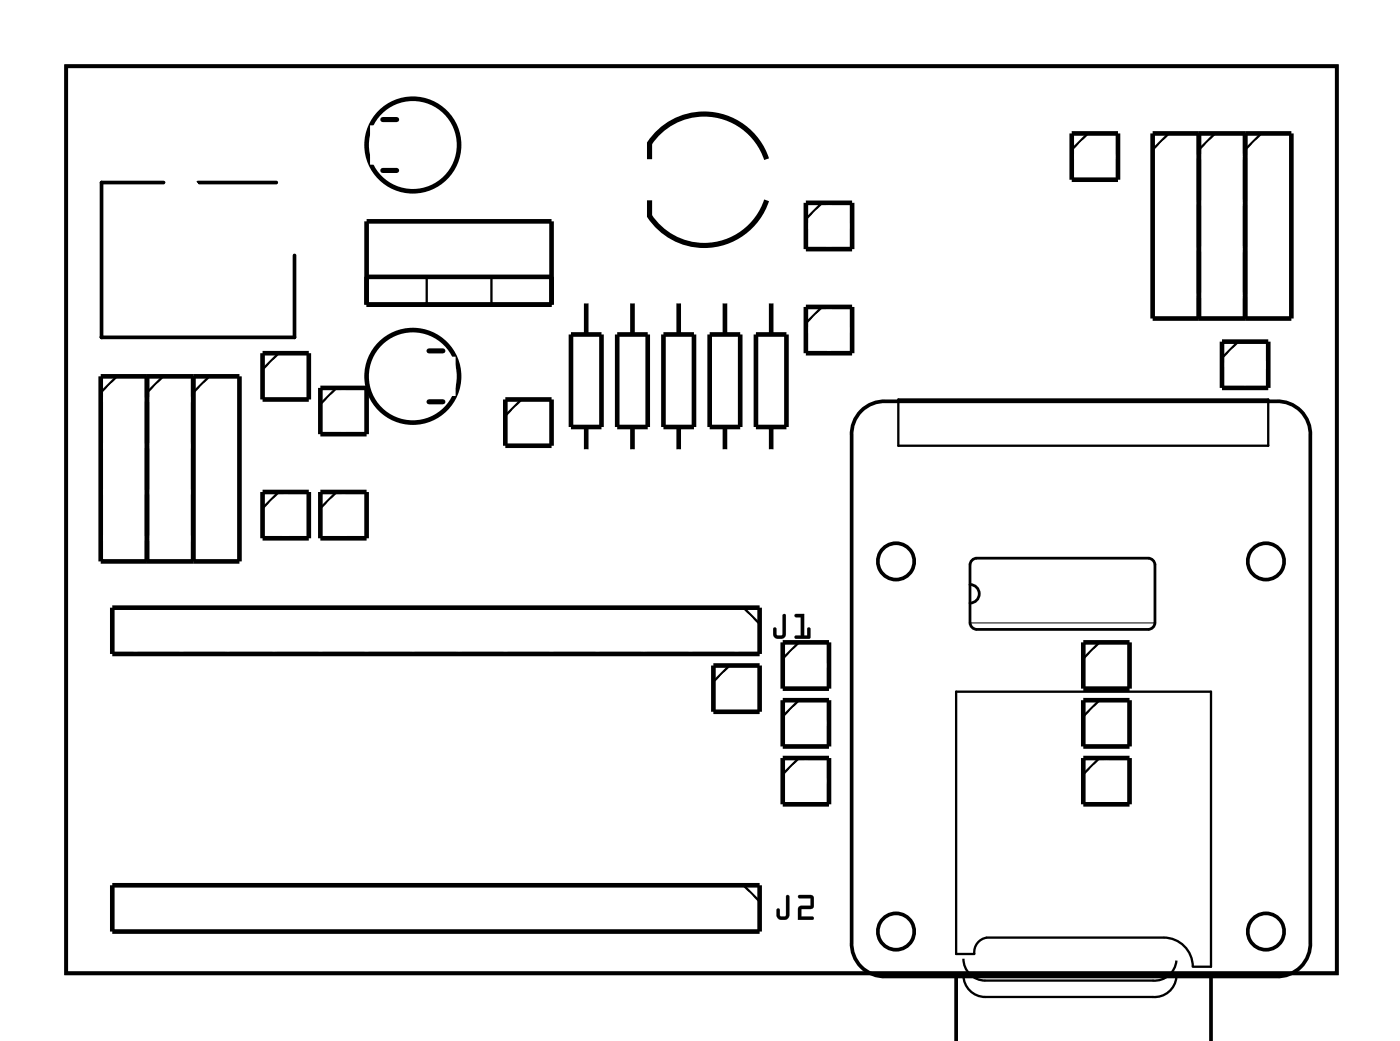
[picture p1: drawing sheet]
<svg xmlns="http://www.w3.org/2000/svg" width="77mm" height="57mm" viewBox="0 0 77 57" stroke-linecap="round" stroke-linejoin="round" font-family="sans-serif">
<g fill="none" stroke="#000" stroke-width=".2">
<path d="M3.6 3.6h69.8v49.8h-69.8zM9 10h-3.4v8.5h10.6v-4.5M10.9 10h4.3M47.3 22.6a1.8 1.8 0 0 1 1.4-.6h21.4a1.8 1.8 0 0 1 1.9 1.9v27.8a1.8 1.8 0 0 1-1.9 1.9h-21.4a1.8 1.8 0 0 1-1.9-1.9v-27.8a1.8 1.8 0 0 1 .5-1.3zM52.5 53.7v3.5M66.5 53.7v3.5"/>
<circle cx="49.2" cy="30.8" r="1"/>
<circle cx="69.5" cy="30.8" r="1"/>
<circle cx="49.2" cy="51.1" r="1"/>
<circle cx="69.5" cy="51.1" r="1"/>
</g>
<g fill="#000">
<path d="M3.6 3.6h69.8v49.8h-69.8zM3.6 3.6v49.8h69.8v-49.8z"/>
<path d="M43 33.7l.2 .1v1a.37 .37 0 0 1-.4 .3 .37 .37 0 0 1-.3-.3v-.3a.1 .1 0 0 1 .1-.1 .1 .1 0 0 1 .1 .1v.4h.3zM43 33.7v1.1l-.3 .1-.1-.4h-.1v.3a.35 .35 0 0 0 .3 .3 .35 .35 0 0 0 .4-.3v-1zM43.7 33.7h.5v1.2h.1v-.4a.1 .1 0 0 1 .1-.1 .1 .1 0 0 1 .1 .1v.5l-.8 .1a.1 .1 0 0 1-.1-.1 .1 .1 0 0 1 .1-.1h.3v-1h-.3zM43.7 33.7v.2h.3v1h-.3v.1l.8 .1v-.6h-.1v.4h-.2v-1.2z"/>
<path d="M43 33.7l.2 .1v1a.36 .36 0 0 1-.4 .3 .36 .36 0 0 1-.3-.3v-.3l.1-.1v.1l.1 .4 .3-.1zM43.7 33.7h.5v1.2h.1v-.4h.2v.6l-.8-.1v-.1h.3v-1h-.3z"/>
<path d="M43.2 49.2h.2v1a.37 .37 0 0 1-.4 .3 .37 .37 0 0 1-.3-.3v-.2a.1 .1 0 0 1 0-.1 .1 .1 0 0 1 .1 .1l.1 .3h.2zM43.2 49.2v1.1h-.3l-.2-.4v.3a.35 .35 0 0 0 .3 .3 .35 .35 0 0 0 .3-.3v-1zM43.9 49.2l.6-.1 .2 .1v.7h-.7v.4h.6a.1 .1 0 0 1 .1 .1 .1 .1 0 0 1-.1 .1h-.8l.1-.7 .6-.1v-.4h-.6zM43.9 49.2v.1h.6v.4l-.6 .1-.1 .7h.8v-.2h-.6v-.4l.6-.1 .1-.6-.2-.1z"/>
<path d="M43.2 49.2h.2v1a.36 .36 0 0 1-.4 .3 .36 .36 0 0 1-.3-.3v-.3h.1l.1 .4h.3zM43.9 49.2l.6-.1 .2 .1v.7h-.7v.4h.7v.2h-.9l.1-.7 .6-.1v-.4h-.6z"/>
</g>
<g fill="none" stroke="#000" stroke-width=".25">
<path d="M14.4 19.4h2.6v2.5h-2.6zM20.1 12.2h10.2v4.5h-10.2zM20.1 15.2h10.2M31.4 18.4h1.6v5h-1.6zM32.2 16.5v1.9M33.9 18.4h1.7v5h-1.7zM34.7 16.5v1.9M36.4 18.4h1.7v5h-1.7zM37.3 16.5v1.9M39 18.4h1.7v5h-1.7zM39.8 16.5v1.9M41.5 18.4h1.7v5h-1.7z"/>
<path d="M42.4 16.5v1.9M44.3 16.9h2.5v2.5h-2.5zM44.3 11.1h2.5v2.6h-2.5zM58.9 7.3h2.5v2.6h-2.5zM63.3 7.3h7.6v10.2h-7.6zM65.9 7.3v10.2M67.1 18.8h2.6v2.5h-2.6zM68.4 7.3v10.2M5.5 20.7h7.7v10.1h-7.7zM6.2 33.4h35.5v2.5h-35.5zM8.1 20.7v10.1M10.6 20.7v10.1"/>
<path d="M14.4 27h2.6v2.6h-2.6zM17.6 27h2.5v2.6h-2.5zM17.6 21.3h2.5v2.5h-2.5zM27.8 21.9h2.5v2.6h-2.5zM32.2 23.4v1.4M34.7 23.4v1.4M37.3 23.4v1.4M39.2 36.5h2.5v2.6h-2.5zM39.8 23.4v1.4M42.4 23.4v1.4M43 35.3h2.5v2.5h-2.5zM43 38.4h2.5v2.6h-2.5z"/>
<path d="M59.5 35.3h2.5v2.5h-2.5zM59.5 38.4h2.5v2.6h-2.5zM6.2 48.6h35.5v2.5h-35.5zM43 41.6h2.5v2.6h-2.5zM59.5 41.6h2.5v2.6h-2.5z"/>
<circle cx="22.7" cy="8" r="2.54"/>
<circle cx="22.7" cy="20.7" r="2.54"/>
</g>
<g fill="none" stroke="#000" stroke-width=".13">
<path d="M15.3 19.4l-.9 .9M23.4 15.2v1.5M27 15.2v1.5M45.2 16.9l-.9 .8M45.2 11.1l-.9 .9M59.8 7.3l-.9 .9M64.2 7.3l-.9 .9M66.7 7.3l-.8 .9M68 18.8l-.9 .8M69.3 7.3l-.9 .9M6.4 20.7l-.9 .9M9 20.7l-.9 .9"/>
<path d="M11.5 20.7l-.9 .9M15.3 27l-.9 .9M18.5 21.3l-.9 .9M18.5 27l-.9 .9M28.6 21.9l-.8 .9M40.1 36.5l-.9 .9M40.8 33.4l.9 .9M43.9 35.3l-.9 .9M43.9 38.4l-.9 .9M49.3 21.9h20.4v2.6h-20.4zM52.5 38h14v15.1h-1a1.6 1.6 0 0 0-1.6-1.6h-9.7a.81 .81 0 0 0-.7 .9h-1zM60.4 35.3l-.9 .9"/>
<path d="M60.4 38.4l-.9 .9M40.8 48.6l.9 .9M43.9 41.6l-.9 .9M52.9 52.6a1.2 1.2 0 0 0 1.2 1.2h9.2a1.2 1.2 0 0 0 1.3-1.1M52.9 53.5a1.2 1.2 0 0 0 1.2 1.2h9.2a1.2 1.2 0 0 0 1.3-1.1M60.4 41.6l-.9 .9"/>
</g>
<path d="M21 6.6h.8M21 9.4h.8M23.6 19.3h.7M35.7 8.7v-.8a3.6 3.6 0 0 1 3.5-1.6 3.6 3.6 0 0 1 2.9 2.4M35.7 11v.9a3.6 3.6 0 0 0 3.5 1.5 3.6 3.6 0 0 0 2.9-2.4M23.6 22.1h.7" fill="none" stroke="#000" stroke-width=".28"/>
<path d="M53.3 32.1a.51 .51 0 0 1 .5 .5 .51 .51 0 0 1-.5 .5M53.5 30.7h9.8l.1 .3v3.4l-.3 .2-9.6-.1-.2-.3v-3.2z" fill="none" stroke="#000" stroke-width=".15"/>
<path d="M53.3 34.2h10.1" fill="none" stroke="#000" stroke-width=".05"/>
<circle cx="67.1" cy="8.6" r=".74" fill="#fff"/>
<circle cx="67.1" cy="8.6" r=".74" fill="none" stroke="#fff" stroke-width=".76" stroke-linecap="butt"/>
<circle cx="67.1" cy="11.1" r=".74" fill="#fff"/>
<circle cx="67.1" cy="11.1" r=".74" fill="none" stroke="#fff" stroke-width=".76" stroke-linecap="butt"/>
<circle cx="67.1" cy="13.7" r=".74" fill="#fff"/>
<circle cx="67.1" cy="13.7" r=".74" fill="none" stroke="#fff" stroke-width=".76" stroke-linecap="butt"/>
<circle cx="67.1" cy="16.2" r=".74" fill="#fff"/>
<circle cx="67.1" cy="16.2" r=".74" fill="none" stroke="#fff" stroke-width=".76" stroke-linecap="butt"/>
<circle cx="40.5" cy="34.6" r=".74" fill="#fff"/>
<circle cx="40.5" cy="34.6" r=".74" fill="none" stroke="#fff" stroke-width=".76" stroke-linecap="butt"/>
<circle cx="37.9" cy="34.6" r=".74" fill="#fff"/>
<circle cx="37.9" cy="34.6" r=".74" fill="none" stroke="#fff" stroke-width=".76" stroke-linecap="butt"/>
<circle cx="35.4" cy="34.6" r=".74" fill="#fff"/>
<circle cx="35.4" cy="34.6" r=".74" fill="none" stroke="#fff" stroke-width=".76" stroke-linecap="butt"/>
<circle cx="32.8" cy="34.6" r=".74" fill="#fff"/>
<circle cx="32.8" cy="34.6" r=".74" fill="none" stroke="#fff" stroke-width=".76" stroke-linecap="butt"/>
<circle cx="30.3" cy="34.6" r=".74" fill="#fff"/>
<circle cx="30.3" cy="34.6" r=".74" fill="none" stroke="#fff" stroke-width=".76" stroke-linecap="butt"/>
<circle cx="27.8" cy="34.6" r=".74" fill="#fff"/>
<circle cx="27.8" cy="34.6" r=".74" fill="none" stroke="#fff" stroke-width=".76" stroke-linecap="butt"/>
<circle cx="25.2" cy="34.6" r=".74" fill="#fff"/>
<circle cx="25.2" cy="34.6" r=".74" fill="none" stroke="#fff" stroke-width=".76" stroke-linecap="butt"/>
<circle cx="22.7" cy="34.6" r=".74" fill="#fff"/>
<circle cx="22.7" cy="34.6" r=".74" fill="none" stroke="#fff" stroke-width=".76" stroke-linecap="butt"/>
<circle cx="20.1" cy="34.6" r=".74" fill="#fff"/>
<circle cx="20.1" cy="34.6" r=".74" fill="none" stroke="#fff" stroke-width=".76" stroke-linecap="butt"/>
<circle cx="17.6" cy="34.6" r=".74" fill="#fff"/>
<circle cx="17.6" cy="34.6" r=".74" fill="none" stroke="#fff" stroke-width=".76" stroke-linecap="butt"/>
<circle cx="15.1" cy="34.6" r=".74" fill="#fff"/>
<circle cx="15.1" cy="34.6" r=".74" fill="none" stroke="#fff" stroke-width=".76" stroke-linecap="butt"/>
<circle cx="12.5" cy="34.6" r=".74" fill="#fff"/>
<circle cx="12.5" cy="34.6" r=".74" fill="none" stroke="#fff" stroke-width=".76" stroke-linecap="butt"/>
<circle cx="10" cy="34.6" r=".74" fill="#fff"/>
<circle cx="10" cy="34.6" r=".74" fill="none" stroke="#fff" stroke-width=".76" stroke-linecap="butt"/>
<circle cx="7.4" cy="34.6" r=".74" fill="#fff"/>
<circle cx="7.4" cy="34.6" r=".74" fill="none" stroke="#fff" stroke-width=".76" stroke-linecap="butt"/>
<circle cx="40.5" cy="49.9" r=".74" fill="#fff"/>
<circle cx="40.5" cy="49.9" r=".74" fill="none" stroke="#fff" stroke-width=".76" stroke-linecap="butt"/>
<circle cx="37.9" cy="49.9" r=".74" fill="#fff"/>
<circle cx="37.9" cy="49.9" r=".74" fill="none" stroke="#fff" stroke-width=".76" stroke-linecap="butt"/>
<circle cx="35.4" cy="49.9" r=".74" fill="#fff"/>
<circle cx="35.4" cy="49.9" r=".74" fill="none" stroke="#fff" stroke-width=".76" stroke-linecap="butt"/>
<circle cx="32.8" cy="49.9" r=".74" fill="#fff"/>
<circle cx="32.8" cy="49.9" r=".74" fill="none" stroke="#fff" stroke-width=".76" stroke-linecap="butt"/>
<circle cx="30.3" cy="49.9" r=".74" fill="#fff"/>
<circle cx="30.3" cy="49.9" r=".74" fill="none" stroke="#fff" stroke-width=".76" stroke-linecap="butt"/>
<circle cx="27.8" cy="49.9" r=".74" fill="#fff"/>
<circle cx="27.8" cy="49.9" r=".74" fill="none" stroke="#fff" stroke-width=".76" stroke-linecap="butt"/>
<circle cx="25.2" cy="49.9" r=".74" fill="#fff"/>
<circle cx="25.2" cy="49.9" r=".74" fill="none" stroke="#fff" stroke-width=".76" stroke-linecap="butt"/>
<circle cx="22.7" cy="49.9" r=".74" fill="#fff"/>
<circle cx="22.7" cy="49.9" r=".74" fill="none" stroke="#fff" stroke-width=".76" stroke-linecap="butt"/>
<circle cx="20.1" cy="49.9" r=".74" fill="#fff"/>
<circle cx="20.1" cy="49.9" r=".74" fill="none" stroke="#fff" stroke-width=".76" stroke-linecap="butt"/>
<circle cx="17.6" cy="49.9" r=".74" fill="#fff"/>
<circle cx="17.6" cy="49.9" r=".74" fill="none" stroke="#fff" stroke-width=".76" stroke-linecap="butt"/>
<circle cx="15.1" cy="49.9" r=".74" fill="#fff"/>
<circle cx="15.1" cy="49.9" r=".74" fill="none" stroke="#fff" stroke-width=".76" stroke-linecap="butt"/>
<circle cx="12.5" cy="49.9" r=".74" fill="#fff"/>
<circle cx="12.5" cy="49.9" r=".74" fill="none" stroke="#fff" stroke-width=".76" stroke-linecap="butt"/>
<circle cx="10" cy="49.9" r=".74" fill="#fff"/>
<circle cx="10" cy="49.9" r=".74" fill="none" stroke="#fff" stroke-width=".76" stroke-linecap="butt"/>
<circle cx="7.4" cy="49.9" r=".74" fill="#fff"/>
<circle cx="7.4" cy="49.9" r=".74" fill="none" stroke="#fff" stroke-width=".76" stroke-linecap="butt"/>
<circle cx="9.3" cy="21.9" r=".74" fill="#fff"/>
<circle cx="9.3" cy="21.9" r=".74" fill="none" stroke="#fff" stroke-width=".76" stroke-linecap="butt"/>
<circle cx="9.3" cy="24.5" r=".74" fill="#fff"/>
<circle cx="9.3" cy="24.5" r=".74" fill="none" stroke="#fff" stroke-width=".76" stroke-linecap="butt"/>
<circle cx="9.3" cy="27" r=".74" fill="#fff"/>
<circle cx="9.3" cy="27" r=".74" fill="none" stroke="#fff" stroke-width=".76" stroke-linecap="butt"/>
<circle cx="9.3" cy="29.6" r=".74" fill="#fff"/>
<circle cx="9.3" cy="29.6" r=".74" fill="none" stroke="#fff" stroke-width=".76" stroke-linecap="butt"/>
<circle cx="11.9" cy="21.9" r=".74" fill="#fff"/>
<circle cx="11.9" cy="21.9" r=".74" fill="none" stroke="#fff" stroke-width=".76" stroke-linecap="butt"/>
<circle cx="11.9" cy="24.5" r=".74" fill="#fff"/>
<circle cx="11.9" cy="24.5" r=".74" fill="none" stroke="#fff" stroke-width=".76" stroke-linecap="butt"/>
<circle cx="11.9" cy="27" r=".74" fill="#fff"/>
<circle cx="11.9" cy="27" r=".74" fill="none" stroke="#fff" stroke-width=".76" stroke-linecap="butt"/>
<circle cx="11.9" cy="29.6" r=".74" fill="#fff"/>
<circle cx="11.9" cy="29.6" r=".74" fill="none" stroke="#fff" stroke-width=".76" stroke-linecap="butt"/>
<circle cx="6.8" cy="21.9" r=".74" fill="#fff"/>
<circle cx="6.8" cy="21.9" r=".74" fill="none" stroke="#fff" stroke-width=".76" stroke-linecap="butt"/>
<circle cx="6.8" cy="24.5" r=".74" fill="#fff"/>
<circle cx="6.8" cy="24.5" r=".74" fill="none" stroke="#fff" stroke-width=".76" stroke-linecap="butt"/>
<circle cx="6.8" cy="27" r=".74" fill="#fff"/>
<circle cx="6.8" cy="27" r=".74" fill="none" stroke="#fff" stroke-width=".76" stroke-linecap="butt"/>
<circle cx="6.8" cy="29.6" r=".74" fill="#fff"/>
<circle cx="6.8" cy="29.6" r=".74" fill="none" stroke="#fff" stroke-width=".76" stroke-linecap="butt"/>
<circle cx="64.6" cy="8.6" r=".74" fill="#fff"/>
<circle cx="64.6" cy="8.6" r=".74" fill="none" stroke="#fff" stroke-width=".76" stroke-linecap="butt"/>
<circle cx="64.6" cy="11.1" r=".74" fill="#fff"/>
<circle cx="64.6" cy="11.1" r=".74" fill="none" stroke="#fff" stroke-width=".76" stroke-linecap="butt"/>
<circle cx="64.6" cy="13.7" r=".74" fill="#fff"/>
<circle cx="64.6" cy="13.7" r=".74" fill="none" stroke="#fff" stroke-width=".76" stroke-linecap="butt"/>
<circle cx="64.6" cy="16.2" r=".74" fill="#fff"/>
<circle cx="64.6" cy="16.2" r=".74" fill="none" stroke="#fff" stroke-width=".76" stroke-linecap="butt"/>
<circle cx="69.7" cy="8.6" r=".74" fill="#fff"/>
<circle cx="69.7" cy="8.6" r=".74" fill="none" stroke="#fff" stroke-width=".76" stroke-linecap="butt"/>
<circle cx="69.7" cy="11.1" r=".74" fill="#fff"/>
<circle cx="69.7" cy="11.1" r=".74" fill="none" stroke="#fff" stroke-width=".76" stroke-linecap="butt"/>
<circle cx="69.7" cy="13.7" r=".74" fill="#fff"/>
<circle cx="69.7" cy="13.7" r=".74" fill="none" stroke="#fff" stroke-width=".76" stroke-linecap="butt"/>
<circle cx="69.7" cy="16.2" r=".74" fill="#fff"/>
<circle cx="69.7" cy="16.2" r=".74" fill="none" stroke="#fff" stroke-width=".76" stroke-linecap="butt"/>
<circle cx="36" cy="9.9" r=".57" fill="#fff"/>
<circle cx="36" cy="9.9" r=".57" fill="none" stroke="#fff" stroke-width=".76" stroke-linecap="butt"/>
<circle cx="38" cy="9.9" r=".57" fill="#fff"/>
<circle cx="38" cy="9.9" r=".57" fill="none" stroke="#fff" stroke-width=".76" stroke-linecap="butt"/>
<circle cx="40" cy="9.9" r=".57" fill="#fff"/>
<circle cx="40" cy="9.9" r=".57" fill="none" stroke="#fff" stroke-width=".76" stroke-linecap="butt"/>
<circle cx="42" cy="9.9" r=".57" fill="#fff"/>
<circle cx="42" cy="9.9" r=".57" fill="none" stroke="#fff" stroke-width=".76" stroke-linecap="butt"/>
<circle cx="15.7" cy="20.7" r=".74" fill="#fff"/>
<circle cx="15.7" cy="20.7" r=".74" fill="none" stroke="#fff" stroke-width=".76" stroke-linecap="butt"/>
<circle cx="15.7" cy="28.3" r=".74" fill="#fff"/>
<circle cx="15.7" cy="28.3" r=".74" fill="none" stroke="#fff" stroke-width=".76" stroke-linecap="butt"/>
<circle cx="16.3" cy="11.8" r=".75" fill="#fff"/>
<circle cx="16.3" cy="11.8" r=".75" fill="none" stroke="#fff" stroke-width=".75" stroke-linecap="butt"/>
<path d="M15.6 10.1a1 1 0 0 1 1.1-.3 1 1 0 0 1 .6 1v2a1 1 0 0 1-1 1 1 1 0 0 1-1-1v-2l.1-.4zM15.8 11.8a.5 .5 0 0 0 1 0 .5 .5 0 0 0-1 0z" fill="#fff"/>
<g fill="none" stroke="#fff" stroke-width=".25">
<path d="M15.6 10.1a1 1 0 0 1 1.1-.3 1 1 0 0 1 .6 1v2a1 1 0 0 1-1 1 1 1 0 0 1-1-1v-2l.1-.4z"/>
<circle cx="16.3" cy="11.8" r=".5"/>
</g>
<circle cx="10" cy="11.8" r=".75" fill="#fff"/>
<circle cx="10" cy="11.8" r=".75" fill="none" stroke="#fff" stroke-width=".75" stroke-linecap="butt"/>
<path d="M9.3 10.1a1 1 0 0 1 1.1-.3 1 1 0 0 1 .6 1v2a1 1 0 0 1-1 1 1 1 0 0 1-1-1v-2l.1-.4zM9.5 11.8a.5 .5 0 0 0 1 0 .5 .5 0 0 0-1 0z" fill="#fff"/>
<g fill="none" stroke="#fff" stroke-width=".25">
<path d="M9.3 10.1a1 1 0 0 1 1.1-.3 1 1 0 0 1 .6 1v2a1 1 0 0 1-1 1 1 1 0 0 1-1-1v-2l.1-.4z"/>
<circle cx="10" cy="11.8" r=".5"/>
</g>
<circle cx="13.3" cy="16.8" r=".75" fill="#fff"/>
<circle cx="13.3" cy="16.8" r=".75" fill="none" stroke="#fff" stroke-width=".75" stroke-linecap="butt"/>
<path d="M11.6 16.1l.3-.3h.4h2a1 1 0 0 1 1 1 1 1 0 0 1-1 1h-2a1 1 0 0 1-.9-.6 1 1 0 0 1 .2-1.1zM12.8 16.8a.5 .5 0 0 0 1 0 .5 .5 0 0 0-1 0z" fill="#fff"/>
<g fill="none" stroke="#fff" stroke-width=".25">
<path d="M11.6 16.1l.3-.3h.4h2a1 1 0 0 1 1 1 1 1 0 0 1-1 1h-2a1 1 0 0 1-.9-.6 1 1 0 0 1 .2-1.1z"/>
<circle cx="13.3" cy="16.8" r=".5"/>
</g>
<circle cx="16.3" cy="11.8" r=".75" fill="#fff"/>
<circle cx="16.3" cy="11.8" r=".75" fill="none" stroke="#fff" stroke-width=".75" stroke-linecap="butt"/>
<path d="M15.6 10.1a1 1 0 0 1 1.1-.3 1 1 0 0 1 .6 1v2a1 1 0 0 1-1 1 1 1 0 0 1-1-1v-2l.1-.4zM15.8 11.8a.5 .5 0 0 0 1 0 .5 .5 0 0 0-1 0z" fill="#fff"/>
<g fill="none" stroke="#fff" stroke-width=".25">
<path d="M15.6 10.1a1 1 0 0 1 1.1-.3 1 1 0 0 1 .6 1v2a1 1 0 0 1-1 1 1 1 0 0 1-1-1v-2l.1-.4z"/>
<circle cx="16.3" cy="11.8" r=".5"/>
</g>
<circle cx="10" cy="11.8" r=".75" fill="#fff"/>
<circle cx="10" cy="11.8" r=".75" fill="none" stroke="#fff" stroke-width=".75" stroke-linecap="butt"/>
<path d="M9.3 10.1a1 1 0 0 1 1.1-.3 1 1 0 0 1 .6 1v2a1 1 0 0 1-1 1 1 1 0 0 1-1-1v-2l.1-.4zM9.5 11.8a.5 .5 0 0 0 1 0 .5 .5 0 0 0-1 0z" fill="#fff"/>
<g fill="none" stroke="#fff" stroke-width=".25">
<path d="M9.3 10.1a1 1 0 0 1 1.1-.3 1 1 0 0 1 .6 1v2a1 1 0 0 1-1 1 1 1 0 0 1-1-1v-2l.1-.4z"/>
<circle cx="10" cy="11.8" r=".5"/>
</g>
<circle cx="13.3" cy="16.8" r=".75" fill="#fff"/>
<circle cx="13.3" cy="16.8" r=".75" fill="none" stroke="#fff" stroke-width=".75" stroke-linecap="butt"/>
<path d="M11.6 16.1l.3-.3h.4h2a1 1 0 0 1 1 1 1 1 0 0 1-1 1h-2a1 1 0 0 1-.9-.6 1 1 0 0 1 .2-1.1zM12.8 16.8a.5 .5 0 0 0 1 0 .5 .5 0 0 0-1 0z" fill="#fff"/>
<g fill="none" stroke="#fff" stroke-width=".25">
<path d="M11.6 16.1l.3-.3h.4h2a1 1 0 0 1 1 1 1 1 0 0 1-1 1h-2a1 1 0 0 1-.9-.6 1 1 0 0 1 .2-1.1z"/>
<circle cx="13.3" cy="16.8" r=".5"/>
</g>
<path d="M20.7 7.3h1.4v1.4h-1.4z" fill="#fff"/>
<path d="M20.7 7.3h1.4v1.4h-1.4z" fill="none" stroke="#fff" stroke-width=".76" stroke-linecap="butt"/>
<circle cx="21.4" cy="8" r=".7" fill="#fff"/>
<circle cx="21.4" cy="8" r=".7" fill="none" stroke="#fff" stroke-width=".76" stroke-linecap="butt"/>
<circle cx="23.9" cy="8" r=".7" fill="#fff"/>
<circle cx="23.9" cy="8" r=".7" fill="none" stroke="#fff" stroke-width=".76" stroke-linecap="butt"/>
<path d="M23.2 20h1.4v1.4h-1.4z" fill="#fff"/>
<path d="M23.2 20h1.4v1.4h-1.4z" fill="none" stroke="#fff" stroke-width=".76" stroke-linecap="butt"/>
<circle cx="23.9" cy="20.7" r=".7" fill="#fff"/>
<circle cx="23.9" cy="20.7" r=".7" fill="none" stroke="#fff" stroke-width=".76" stroke-linecap="butt"/>
<circle cx="21.4" cy="20.7" r=".7" fill="#fff"/>
<circle cx="21.4" cy="20.7" r=".7" fill="none" stroke="#fff" stroke-width=".76" stroke-linecap="butt"/>
<path d="M27 12.9h1.5v1.6h-1.5z" fill="#fff"/>
<path d="M27 12.9h1.5v1.6h-1.5z" fill="none" stroke="#fff" stroke-width=".76" stroke-linecap="butt"/>
<circle cx="27.8" cy="13.7" r=".79" fill="#fff"/>
<circle cx="27.8" cy="13.7" r=".79" fill="none" stroke="#fff" stroke-width=".76" stroke-linecap="butt"/>
<circle cx="25.2" cy="13.7" r=".79" fill="#fff"/>
<circle cx="25.2" cy="13.7" r=".79" fill="none" stroke="#fff" stroke-width=".76" stroke-linecap="butt"/>
<circle cx="22.7" cy="13.7" r=".79" fill="#fff"/>
<circle cx="22.7" cy="13.7" r=".79" fill="none" stroke="#fff" stroke-width=".76" stroke-linecap="butt"/>
<circle cx="32.2" cy="15.6" r=".7" fill="#fff"/>
<circle cx="32.2" cy="15.6" r=".7" fill="none" stroke="#fff" stroke-width=".76" stroke-linecap="butt"/>
<circle cx="32.2" cy="25.7" r=".7" fill="#fff"/>
<circle cx="32.2" cy="25.7" r=".7" fill="none" stroke="#fff" stroke-width=".76" stroke-linecap="butt"/>
<circle cx="37.3" cy="15.6" r=".7" fill="#fff"/>
<circle cx="37.3" cy="15.6" r=".7" fill="none" stroke="#fff" stroke-width=".76" stroke-linecap="butt"/>
<circle cx="37.3" cy="25.7" r=".7" fill="#fff"/>
<circle cx="37.3" cy="25.7" r=".7" fill="none" stroke="#fff" stroke-width=".76" stroke-linecap="butt"/>
<circle cx="34.7" cy="15.6" r=".7" fill="#fff"/>
<circle cx="34.7" cy="15.6" r=".7" fill="none" stroke="#fff" stroke-width=".76" stroke-linecap="butt"/>
<circle cx="34.7" cy="25.7" r=".7" fill="#fff"/>
<circle cx="34.7" cy="25.7" r=".7" fill="none" stroke="#fff" stroke-width=".76" stroke-linecap="butt"/>
<circle cx="39.8" cy="15.6" r=".7" fill="#fff"/>
<circle cx="39.8" cy="15.6" r=".7" fill="none" stroke="#fff" stroke-width=".76" stroke-linecap="butt"/>
<circle cx="39.8" cy="25.7" r=".7" fill="#fff"/>
<circle cx="39.8" cy="25.7" r=".7" fill="none" stroke="#fff" stroke-width=".76" stroke-linecap="butt"/>
<circle cx="42.4" cy="15.6" r=".7" fill="#fff"/>
<circle cx="42.4" cy="15.6" r=".7" fill="none" stroke="#fff" stroke-width=".76" stroke-linecap="butt"/>
<circle cx="42.4" cy="25.7" r=".7" fill="#fff"/>
<circle cx="42.4" cy="25.7" r=".7" fill="none" stroke="#fff" stroke-width=".76" stroke-linecap="butt"/>
<circle cx="53.2" cy="23.2" r=".7" fill="#fff"/>
<circle cx="53.2" cy="23.2" r=".7" fill="none" stroke="#fff" stroke-width=".63" stroke-linecap="butt"/>
<circle cx="63.3" cy="23.2" r=".7" fill="#fff"/>
<circle cx="63.3" cy="23.2" r=".7" fill="none" stroke="#fff" stroke-width=".63" stroke-linecap="butt"/>
<circle cx="68.4" cy="23.2" r=".7" fill="#fff"/>
<circle cx="68.4" cy="23.2" r=".7" fill="none" stroke="#fff" stroke-width=".63" stroke-linecap="butt"/>
<circle cx="58.2" cy="23.2" r=".7" fill="#fff"/>
<circle cx="58.2" cy="23.2" r=".7" fill="none" stroke="#fff" stroke-width=".63" stroke-linecap="butt"/>
<circle cx="65.9" cy="23.2" r=".7" fill="#fff"/>
<circle cx="65.9" cy="23.2" r=".7" fill="none" stroke="#fff" stroke-width=".63" stroke-linecap="butt"/>
<circle cx="60.8" cy="23.2" r=".7" fill="#fff"/>
<circle cx="60.8" cy="23.2" r=".7" fill="none" stroke="#fff" stroke-width=".63" stroke-linecap="butt"/>
<circle cx="55.7" cy="23.2" r=".7" fill="#fff"/>
<circle cx="55.7" cy="23.2" r=".7" fill="none" stroke="#fff" stroke-width=".63" stroke-linecap="butt"/>
<circle cx="50.6" cy="23.2" r=".7" fill="#fff"/>
<circle cx="50.6" cy="23.2" r=".7" fill="none" stroke="#fff" stroke-width=".63" stroke-linecap="butt"/>
<circle cx="60.8" cy="36.5" r=".74" fill="#fff"/>
<circle cx="60.8" cy="36.5" r=".74" fill="none" stroke="#fff" stroke-width=".76" stroke-linecap="butt"/>
<circle cx="44.3" cy="36.5" r=".74" fill="#fff"/>
<circle cx="44.3" cy="36.5" r=".74" fill="none" stroke="#fff" stroke-width=".76" stroke-linecap="butt"/>
<circle cx="44.3" cy="42.9" r=".74" fill="#fff"/>
<circle cx="44.3" cy="42.9" r=".74" fill="none" stroke="#fff" stroke-width=".76" stroke-linecap="butt"/>
<circle cx="60.8" cy="42.9" r=".74" fill="#fff"/>
<circle cx="60.8" cy="42.9" r=".74" fill="none" stroke="#fff" stroke-width=".76" stroke-linecap="butt"/>
<circle cx="60.1" cy="8.6" r=".74" fill="#fff"/>
<circle cx="60.1" cy="8.6" r=".74" fill="none" stroke="#fff" stroke-width=".76" stroke-linecap="butt"/>
<circle cx="68.4" cy="20" r=".74" fill="#fff"/>
<circle cx="68.4" cy="20" r=".74" fill="none" stroke="#fff" stroke-width=".76" stroke-linecap="butt"/>
<circle cx="60.8" cy="39.7" r=".74" fill="#fff"/>
<circle cx="60.8" cy="39.7" r=".74" fill="none" stroke="#fff" stroke-width=".76" stroke-linecap="butt"/>
<circle cx="44.3" cy="39.7" r=".74" fill="#fff"/>
<circle cx="44.3" cy="39.7" r=".74" fill="none" stroke="#fff" stroke-width=".76" stroke-linecap="butt"/>
<circle cx="18.9" cy="22.6" r=".74" fill="#fff"/>
<circle cx="18.9" cy="22.6" r=".74" fill="none" stroke="#fff" stroke-width=".76" stroke-linecap="butt"/>
<circle cx="18.9" cy="28.3" r=".74" fill="#fff"/>
<circle cx="18.9" cy="28.3" r=".74" fill="none" stroke="#fff" stroke-width=".76" stroke-linecap="butt"/>
<circle cx="29" cy="23.2" r=".74" fill="#fff"/>
<circle cx="29" cy="23.2" r=".74" fill="none" stroke="#fff" stroke-width=".76" stroke-linecap="butt"/>
<circle cx="45.5" cy="18.1" r=".74" fill="#fff"/>
<circle cx="45.5" cy="18.1" r=".74" fill="none" stroke="#fff" stroke-width=".76" stroke-linecap="butt"/>
<circle cx="40.5" cy="37.8" r=".74" fill="#fff"/>
<circle cx="40.5" cy="37.8" r=".74" fill="none" stroke="#fff" stroke-width=".76" stroke-linecap="butt"/>
<circle cx="45.5" cy="12.4" r=".74" fill="#fff"/>
<circle cx="45.5" cy="12.4" r=".74" fill="none" stroke="#fff" stroke-width=".76" stroke-linecap="butt"/>
</svg>
